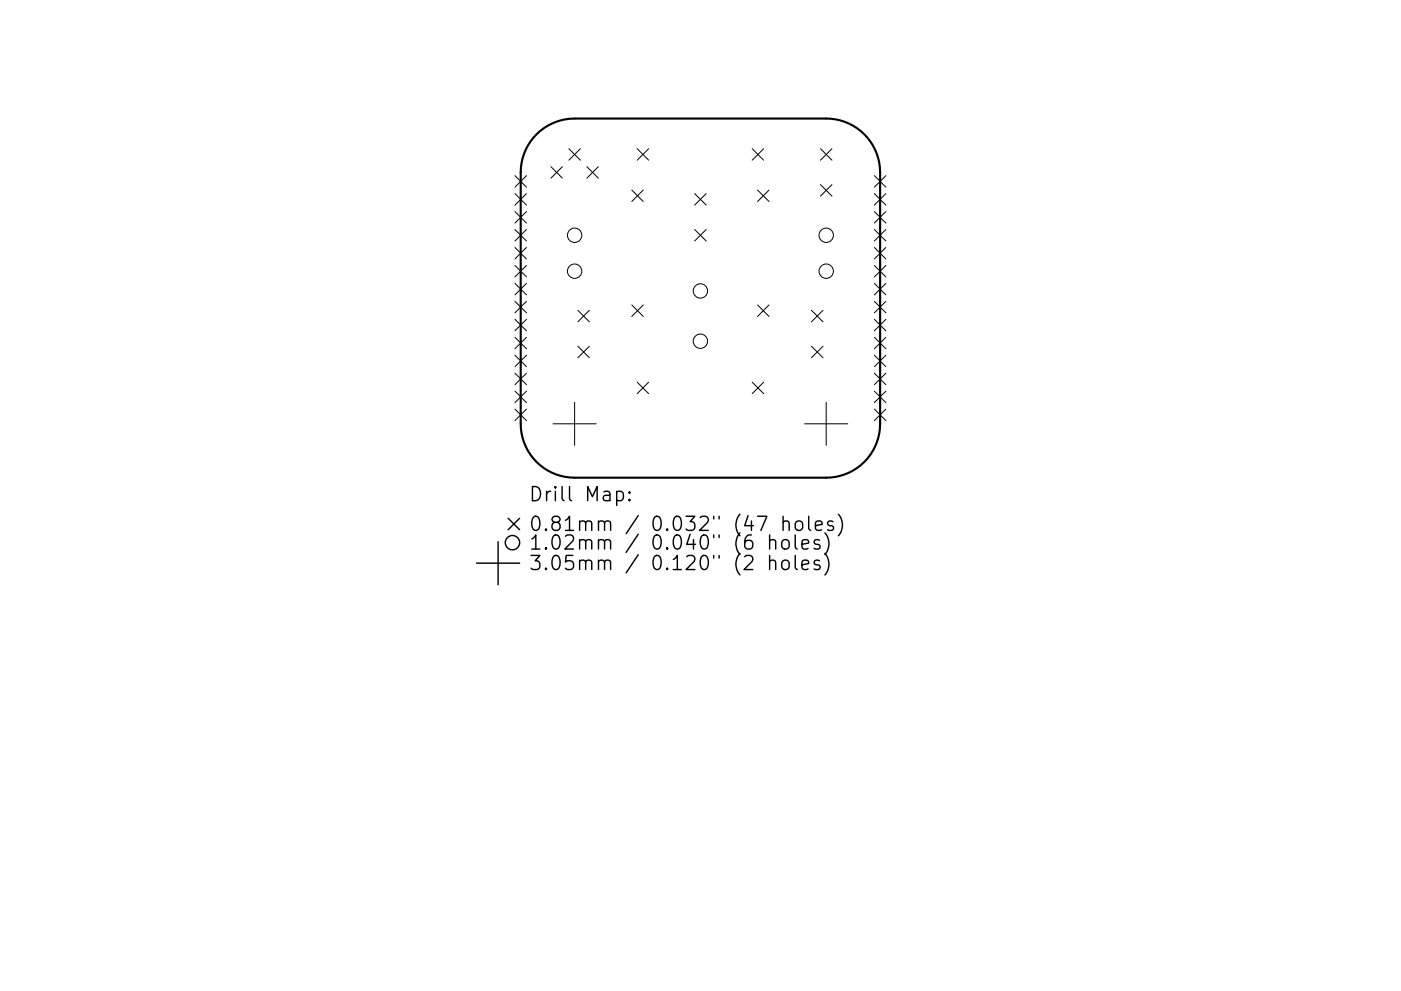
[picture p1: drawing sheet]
<svg xmlns="http://www.w3.org/2000/svg" width="297mm" height="210mm" viewBox="0 0 297 210" stroke-linecap="round" stroke-linejoin="round" font-family="sans-serif">
<defs><g id="words">
<g font-size="4.2">
<text x="112.2" y="106.4">Drill Map:</text>
<text x="112.2" y="112.7">0.81mm / 0.032&quot; (47 holes)</text>
<text x="112.2" y="116.6">1.02mm / 0.040&quot; (6 holes)</text>
<text x="112.2" y="121">3.05mm / 0.120&quot; (2 holes)</text>
</g>
</g></defs>
<path d="M113.7 28.5a11.4 11.4 0 0 1 8.1-3.3h53.4a11.4 11.4 0 0 1 11.4 11.4v53.3a11.4 11.4 0 0 1-11.4 11.5h-53.4a11.4 11.4 0 0 1-11.4-11.5v-53.3a11.4 11.4 0 0 1 3.3-8.1z" fill="none" stroke="#000" stroke-width=".45"/>
<g fill="none" stroke="#000" stroke-width=".21">
<path d="M109.2 37.3l2.4 2.4M111.6 37.3l-2.4 2.4M116.8 35.4l2.4 2.4M119.2 35.4l-2.4 2.4M120.6 31.6l2.5 2.4M123.1 31.6l-2.5 2.4M124.4 35.4l2.5 2.4M126.9 35.4l-2.5 2.4M135.1 31.6l2.4 2.4M137.5 31.6l-2.4 2.4M159.5 31.6l2.4 2.4M161.9 31.6l-2.4 2.4"/>
<path d="M174 31.6l2.4 2.4M174 39.2l2.4 2.4M176.4 31.6l-2.4 2.4M176.4 39.2l-2.4 2.4M185.4 37.3l2.4 2.4M187.8 37.3l-2.4 2.4M109.2 41.1l2.4 2.4M109.2 44.9l2.4 2.4M109.2 48.7l2.4 2.4M109.2 52.5l2.4 2.4M109.2 56.3l2.4 2.5M111.6 41.1l-2.4 2.4"/>
<path d="M111.6 44.9l-2.4 2.4M111.6 48.7l-2.4 2.4M111.6 52.5l-2.4 2.4M111.6 56.3l-2.4 2.5M133.9 40.3l2.5 2.5M136.4 40.3l-2.5 2.5M147.3 41.1l2.4 2.4M147.3 48.7l2.4 2.4M149.7 48.7l-2.4 2.4M149.7 41.1l-2.4 2.4M160.6 40.3l2.5 2.5M163.1 40.3l-2.5 2.5"/>
<path d="M185.4 41.1l2.4 2.4M185.4 44.9l2.4 2.4M185.4 48.7l2.4 2.4M185.4 52.5l2.4 2.4M185.4 56.3l2.4 2.5M187.8 52.5l-2.4 2.4M187.8 41.1l-2.4 2.4M187.8 44.9l-2.4 2.4M187.8 48.7l-2.4 2.4M187.8 56.3l-2.4 2.5M109.2 60.1l2.4 2.5M109.2 63.9l2.4 2.5"/>
<path d="M109.2 67.7l2.4 2.5M109.2 71.6l2.4 2.4M109.2 75.4l2.4 2.4M109.2 79.2l2.4 2.4M111.6 60.1l-2.4 2.5M111.6 63.9l-2.4 2.5M111.6 67.7l-2.4 2.5M111.6 71.6l-2.4 2.4M111.6 75.4l-2.4 2.4M111.6 79.2l-2.4 2.4M122.5 65.8l2.5 2.5M122.5 73.5l2.5 2.4"/>
<path d="M125 65.8l-2.5 2.5M125 73.5l-2.5 2.4M133.9 64.7l2.5 2.4M136.4 64.7l-2.5 2.4M160.6 64.7l2.5 2.4M163.1 64.7l-2.5 2.4M172 73.5l2.5 2.4M172 65.8l2.5 2.5M174.5 65.8l-2.5 2.5M174.5 73.5l-2.5 2.4M185.4 79.2l2.4 2.4M185.4 60.1l2.4 2.5"/>
<path d="M185.4 63.9l2.4 2.5M185.4 67.7l2.4 2.5M185.4 71.6l2.4 2.4M185.4 75.4l2.4 2.4M187.8 60.1l-2.4 2.5M187.8 63.9l-2.4 2.5M187.8 67.7l-2.4 2.5M187.8 71.6l-2.4 2.4M187.8 75.4l-2.4 2.4M187.8 79.2l-2.4 2.4M109.2 83l2.4 2.4M109.2 86.8l2.4 2.4"/>
<path d="M111.6 83l-2.4 2.4M111.6 86.8l-2.4 2.4M117.3 89.9h9.1M121.8 85.3v9.2M135.1 81.1l2.4 2.4M137.5 81.1l-2.4 2.4M159.5 81.1l2.4 2.4M161.9 81.1l-2.4 2.4M170.6 89.9h9.1M175.2 85.3v9.2M185.4 83l2.4 2.4M185.4 86.8l2.4 2.4"/>
<path d="M187.8 83l-2.4 2.4M187.8 86.8l-2.4 2.4"/>
<circle cx="121.8" cy="49.9" r="1.52"/>
<circle cx="121.8" cy="57.5" r="1.52"/>
<circle cx="175.2" cy="57.5" r="1.52"/>
<circle cx="175.2" cy="49.9" r="1.52"/>
<circle cx="148.5" cy="61.7" r="1.52"/>
<circle cx="148.5" cy="72.4" r="1.52"/>
</g>
<g fill="none" stroke="#000" stroke-width=".3">
<path d="M101 119.5h9.2M105.6 114.9v9.2M107.7 110l2.5 2.4M110.2 110l-2.5 2.4M130.7 104.4l.9-.2 .6 .6v.9l-.3 .4-.3 .1-.9-.1M133.5 105.9l.1 .2-.1 .1-.2-.1 .2-.2v.3M133.5 104.4l.1 .1-.1 .2-.2-.2 .2-.1v.3M163.2 114.8a.74 .74 0 0 1 1.3 .1v1.6M163.2 119.1a.74 .74 0 0 1 1.3 .2v1.5M163.2 113.5v3M163.2 117.8v3M166 110.8a.74 .74 0 0 1 1.3 .2v1.5"/>
<path d="M166 114.6a.81 .81 0 0 1 1.3 .5v.8a.81 .81 0 0 1-.8 .6 .81 .81 0 0 1-.8-.6v-.8zM166 119a.81 .81 0 0 1 1.3 .4v.9a.81 .81 0 0 1-.8 .6 .81 .81 0 0 1-.8-.6v-.9zM166 109.5v3M168.6 113.5v2.6l.4 .4M168.6 117.8v2.6l.4 .4M168.7 110.8a.81 .81 0 0 1 .9-.3 .81 .81 0 0 1 .6 .6v.9a.81 .81 0 0 1-.8 .6 .81 .81 0 0 1-.8-.6v-.9zM170 115.5l1.5-.3-.2-.6-.8-.1-.5 .4v1.2l.2 .2 .3 .2 .8-.2M170 119.8l1.5-.2-.2-.6-.8-.2-.5 .5v1.1l.2 .3 .3 .1 .8-.1M171.5 109.5v2.6l.4 .4M172.9 111.5l1.4-.3-.1-.5-.9-.2-.4 .5v1.1l.1 .3 .3 .1 .9-.1M173.7 114.6l-.7-.1-.4 .4 .1 .4 1 .3 .2 .3-.2 .4-.2 .2-.9-.2M173.7 119l-.7-.2-.4 .5 .1 .4 1 .3 .2 .3-.2 .4-.2 .1-.9-.1"/>
<path d="M174.9 113.1a3.4 3.4 0 0 1 0 4.5M174.9 117.4a3.4 3.4 0 0 1 0 4.6M176.6 110.7l-.7-.2-.4 .5 .1 .4 1 .3 .1 .3-.1 .4-.3 .1-.8-.1M177.7 109.1a3.4 3.4 0 0 1 0 4.6"/>
<circle cx="108.7" cy="115.1" r="1.52"/>
</g>
<use href="#words"/>
</svg>
